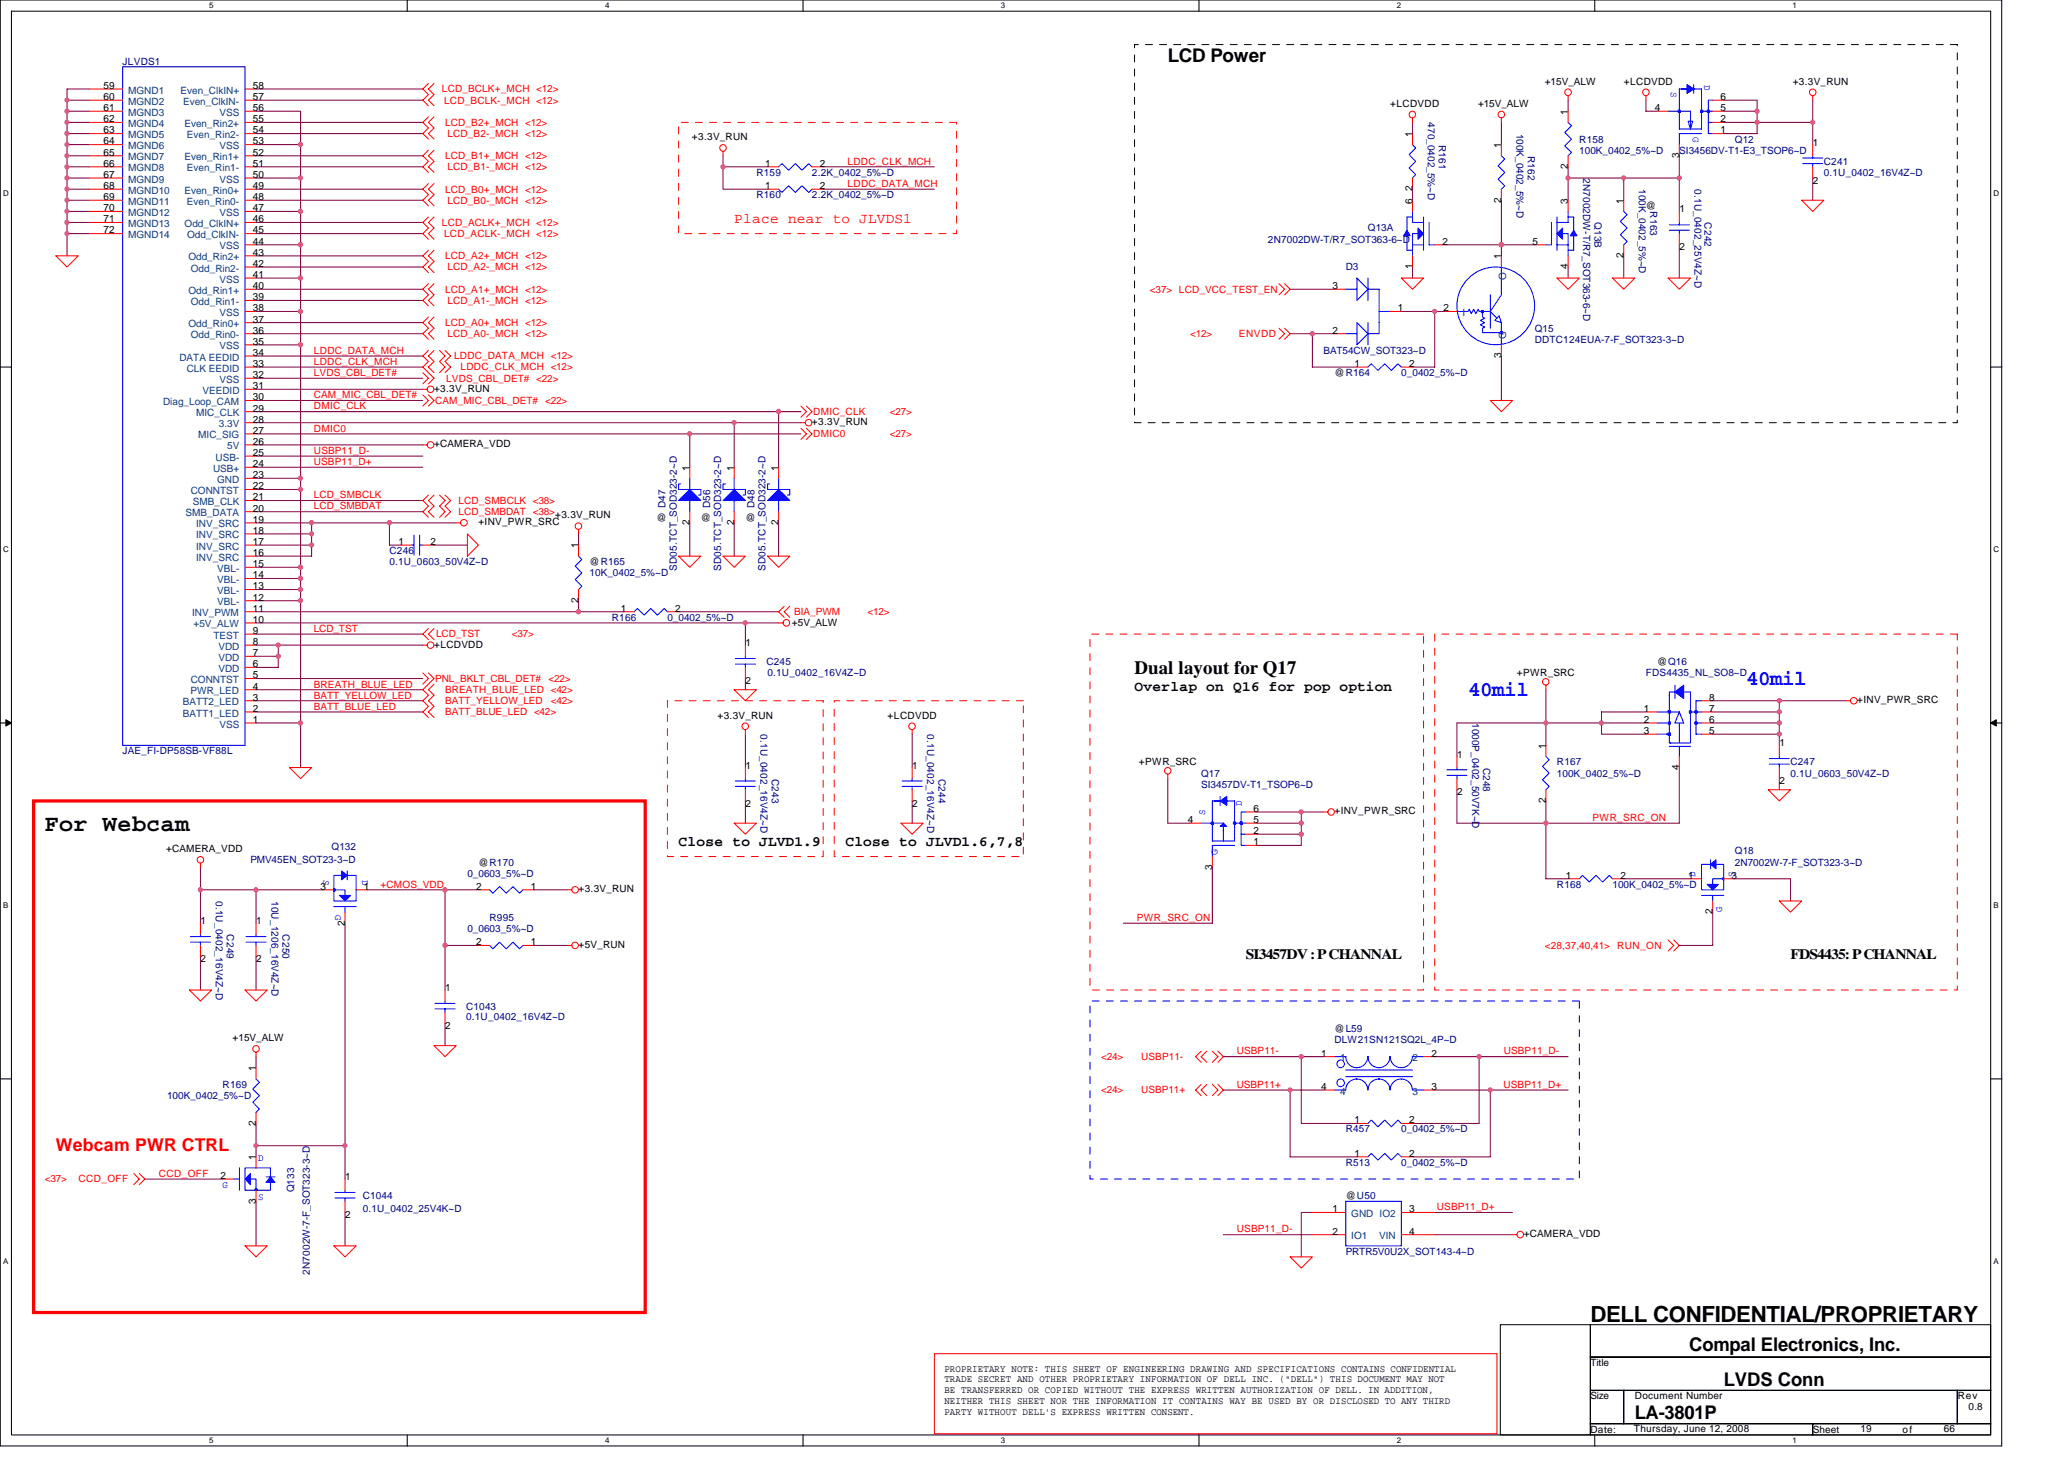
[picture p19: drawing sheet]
<svg xmlns="http://www.w3.org/2000/svg" width="297mm" height="210mm" viewBox="0 0 297 210" stroke-linecap="round" stroke-linejoin="round" font-family="sans-serif">
<defs><g id="words">
<text font-size="3.3" x="6.5" y="119.6">For Webcam</text>
<text font-size="3.2" x="228.9" y="190.2">DELL CONFIDENTIAL/PROPRIETARY</text>
<g font-size="3" fill="#00f">
<text x="211.3" y="100.2">40mil</text>
<text x="251.3" y="98.6">40mil</text>
</g>
<g font-size="2.7">
<text x="168.1" y="8.9">LCD Power</text>
<text x="163.3" y="96.9">Dual layout for Q17</text>
<text x="243.1" y="194.4">Compal Electronics, Inc.</text>
<text x="248.1" y="199.3">LVDS Conn</text>
<text x="235.3" y="204.2">LA-3801P</text>
</g>
<text font-size="2.5" fill="#f00" x="8" y="165.6">Webcam PWR CTRL</text>
<text font-size="2.1" fill="#f00" x="105.7" y="32.1">Place near to JLVDS1</text>
<g font-size="2.1">
<text x="163.3" y="99.4">Overlap on Q16 for pop option</text>
<text x="97.7" y="121.8">Close to JLVD1.9</text>
<text x="121.7" y="121.8">Close to JLVD1.6,7,8</text>
<text x="179.3" y="137.9">SI3457DV : P CHANNAL</text>
<text x="257.7" y="137.9">FDS4435: P CHANNAL</text>
</g>
<g font-size="1.4" fill="#000080">
<text x="17.6" y="9.3">JLVDS1</text>
<text x="205.5" y="17.6" transform="rotate(90 205.5 17.6)">470_0402_5%~D</text>
<text x="207.1" y="20.8" transform="rotate(90 207.1 20.8)">R161</text>
<text x="218.3" y="19.2" transform="rotate(90 218.3 19.2)">100K_0402_5%~D</text>
<text x="219.9" y="22.4" transform="rotate(90 219.9 22.4)">R162</text>
<text x="227.3" y="20.5">R158</text>
<text x="227.3" y="22.1">100K_0402_5%~D</text>
<text x="241.7" y="22.1">SI3456DV-T1-E3_TSOP6~D</text>
<text x="249.7" y="20.5">Q12</text>
<text x="262.5" y="23.7">C241</text>
<text x="108.9" y="25.3">R159</text>
<text x="108.9" y="28.5">R160</text>
<text x="116.9" y="25.3">2.2K_0402_5%~D</text>
<text x="116.9" y="28.5">2.2K_0402_5%~D</text>
<text x="227.9" y="25.6" transform="rotate(90 227.9 25.6)">2N7002DW-T/R7_SOT363-6~D</text>
<text x="235.9" y="27.2" transform="rotate(90 235.9 27.2)">100K_0402_5%~D</text>
<text x="243.9" y="27.2" transform="rotate(90 243.9 27.2)">0.1U_0402_25V4Z~D</text>
<text x="262.5" y="25.3">0.1U_0402_16V4Z~D</text>
<text x="182.5" y="34.9">2N7002DW-T/R7_SOT363-6~D</text>
<text x="196.9" y="33.3">Q13A</text>
<text x="229.5" y="32" transform="rotate(90 229.5 32)">Q13B</text>
<text x="237.5" y="30.4" transform="rotate(90 237.5 30.4)">R163</text>
<text x="245.3" y="32" transform="rotate(90 245.3 32)">C242</text>
<text x="193.7" y="38.9">D3</text>
<text x="220.9" y="47.7">Q15</text>
<text x="190.5" y="50.9">BAT54CW_SOT323~D</text>
<text x="220.9" y="49.3">DDTC124EUA-7-F_SOT323-3~D</text>
<text x="201.7" y="54.1">0_0402_5%~D</text>
<text x="95.8" y="73.1" transform="rotate(-90 95.8 73.1)">D47</text>
<text x="102.2" y="73.1" transform="rotate(-90 102.2 73.1)">D56</text>
<text x="108.6" y="73.1" transform="rotate(-90 108.6 73.1)">D48</text>
<text x="56" y="79.7">C246</text>
<text x="56" y="81.3">0.1U_0603_50V4Z~D</text>
<text x="84.9" y="82.9">10K_0402_5%~D</text>
<text x="97.4" y="82.1" transform="rotate(-90 97.4 82.1)">SD05.TCT_SOD323-2~D</text>
<text x="103.8" y="82.1" transform="rotate(-90 103.8 82.1)">SD05.TCT_SOD323-2~D</text>
<text x="110.2" y="82.1" transform="rotate(-90 110.2 82.1)">SD05.TCT_SOD323-2~D</text>
<text x="88" y="89.3">R166</text>
<text x="96.1" y="89.3">0_0402_5%~D</text>
<text x="110.3" y="95.7">C245</text>
<text x="110.5" y="97.3">0.1U_0402_16V4Z~D</text>
<text x="236.9" y="97.3">FDS4435_NL_SO8~D</text>
<text x="109.4" y="105.6" transform="rotate(90 109.4 105.6)">0.1U_0402_16V4Z~D</text>
<text x="133.5" y="105.6" transform="rotate(90 133.5 105.6)">0.1U_0402_16V4Z~D</text>
<text x="211.9" y="104" transform="rotate(90 211.9 104)">1000P_0402_50V7K~D</text>
<text x="17.6" y="108.5">JAE_FI-DP58SB-VF88L</text>
<text x="111.1" y="112" transform="rotate(90 111.1 112)">C243</text>
<text x="135.1" y="112" transform="rotate(90 135.1 112)">C244</text>
<text x="172.9" y="111.7">Q17</text>
<text x="172.9" y="113.3">SI3457DV-T1_TSOP6~D</text>
<text x="213.5" y="110.4" transform="rotate(90 213.5 110.4)">C248</text>
<text x="224.1" y="110.1">R167</text>
<text x="224.1" y="111.7">100K_0402_5%~D</text>
<text x="257.7" y="110.1">C247</text>
<text x="257.7" y="111.7">0.1U_0603_50V4Z~D</text>
<text x="36" y="124.2">PMV45EN_SOT23-3~D</text>
<text x="47.7" y="122.3">Q132</text>
<text x="249.7" y="122.9">Q18</text>
<text x="249.7" y="124.5">2N7002W-7-F_SOT323-3~D</text>
<text x="31" y="129.6" transform="rotate(90 31 129.6)">0.1U_0402_16V4Z~D</text>
<text x="39" y="129.6" transform="rotate(90 39 129.6)">10U_1206_16V4Z~D</text>
<text x="67.3" y="126.1">0_0603_5%~D</text>
<text x="224.1" y="127.7">R168</text>
<text x="232.1" y="127.7">100K_0402_5%~D</text>
<text x="32.6" y="134.4" transform="rotate(90 32.6 134.4)">C249</text>
<text x="40.6" y="134.4" transform="rotate(90 40.6 134.4)">C250</text>
<text x="67.3" y="134.1">0_0603_5%~D</text>
<text x="70.5" y="132.5">R995</text>
<text x="67.1" y="145.3">C1043</text>
<text x="67.1" y="146.7">0.1U_0402_16V4Z~D</text>
<text x="192.1" y="150.1">DLW21SN121SQ2L_4P~D</text>
<text x="24" y="158.1">100K_0402_5%~D</text>
<text x="32" y="156.5">R169</text>
<text x="193.7" y="162.9">R457</text>
<text x="193.7" y="167.7">R513</text>
<text x="201.7" y="162.9">0_0402_5%~D</text>
<text x="201.7" y="167.7">0_0402_5%~D</text>
<text x="42.4" y="171.6" transform="rotate(-90 42.4 171.6)">Q133</text>
<text x="52.2" y="172.5">C1044</text>
<text x="52.2" y="174.4">0.1U_0402_25V4K~D</text>
<text x="44.6" y="183.4" transform="rotate(-90 44.6 183.4)">2N7002W-7-F_SOT323-3~D</text>
<text x="193.7" y="180.5">PRTR5V0U2X_SOT143-4~D</text>
</g>
<g font-size="1.4">
<text x="14.9" y="12.8">59</text>
<text x="14.9" y="14.4">60</text>
<text x="14.9" y="16">61</text>
<text x="14.9" y="17.6">62</text>
<text x="36.4" y="16">56</text>
<text x="36.4" y="12.8">58</text>
<text x="36.4" y="14.4">57</text>
<text x="36.4" y="17.6">55</text>
<text x="200.1" y="15.4">+LCDVDD</text>
<text x="212.7" y="15.4">+15V_ALW</text>
<text x="222.3" y="12.2">+15V_ALW</text>
<text x="225.7" y="16.5" transform="rotate(-90 225.7 16.5)">1</text>
<text x="233.7" y="12.2">+LCDVDD</text>
<text x="238.1" y="16">4</text>
<text x="247.6" y="14.4">6</text>
<text x="247.6" y="17.6">2</text>
<text x="247.6" y="16">5</text>
<text x="258" y="12.2">+3.3V_RUN</text>
<text x="14.9" y="19.2">63</text>
<text x="14.9" y="20.8">64</text>
<text x="14.9" y="22.4">65</text>
<text x="14.9" y="24">66</text>
<text x="36.4" y="20.8">53</text>
<text x="36.4" y="19.2">54</text>
<text x="36.4" y="24">51</text>
<text x="36.4" y="22.4">52</text>
<text x="99.6" y="20.2">+3.3V_RUN</text>
<text x="110.1" y="24">1</text>
<text x="118" y="24">2</text>
<text x="203.3" y="19.7" transform="rotate(-90 203.3 19.7)">1</text>
<text x="216" y="21.3" transform="rotate(-90 216 21.3)">1</text>
<text x="241.7" y="22.7" transform="rotate(-90 241.7 22.7)">3</text>
<text x="247.6" y="19.2">1</text>
<text x="260.9" y="21">1</text>
<text x="14.9" y="25.6">67</text>
<text x="14.9" y="27.2">68</text>
<text x="14.9" y="28.8">69</text>
<text x="36.4" y="25.6">50</text>
<text x="36.4" y="28.8">48</text>
<text x="36.4" y="27.2">49</text>
<text x="110.1" y="27.2">1</text>
<text x="118" y="27.2">2</text>
<text x="203.3" y="29.3" transform="rotate(-90 203.3 29.3)">6</text>
<text x="203.3" y="27.5" transform="rotate(-90 203.3 27.5)">2</text>
<text x="216" y="29.1" transform="rotate(-90 216 29.1)">2</text>
<text x="225.7" y="29.3" transform="rotate(-90 225.7 29.3)">3</text>
<text x="225.7" y="24.3" transform="rotate(-90 225.7 24.3)">2</text>
<text x="233.7" y="29.3" transform="rotate(-90 233.7 29.3)">1</text>
<text x="260.9" y="26.4">2</text>
<text x="14.9" y="30.4">70</text>
<text x="14.9" y="32">71</text>
<text x="14.9" y="33.6">72</text>
<text x="36.4" y="35.2">44</text>
<text x="36.4" y="30.4">47</text>
<text x="36.4" y="32">46</text>
<text x="36.4" y="33.6">45</text>
<text x="207.6" y="35.2">2</text>
<text x="220.6" y="35.2">5</text>
<text x="236.9" y="30.1">@</text>
<text x="241.7" y="30.6">1</text>
<text x="36.4" y="40">41</text>
<text x="36.4" y="38.4">42</text>
<text x="36.4" y="41.6">40</text>
<text x="36.4" y="36.8">43</text>
<text x="191.7" y="41.6">3</text>
<text x="203.3" y="38.7" transform="rotate(-90 203.3 38.7)">1</text>
<text x="216" y="37.3" transform="rotate(-90 216 37.3)">1</text>
<text x="225.7" y="38.7" transform="rotate(-90 225.7 38.7)">4</text>
<text x="233.7" y="37.1" transform="rotate(-90 233.7 37.1)">2</text>
<text x="241.7" y="36">2</text>
<text x="36.4" y="44.8">38</text>
<text x="36.4" y="48">36</text>
<text x="36.4" y="43.2">39</text>
<text x="36.4" y="46.4">37</text>
<text x="191.7" y="48">2</text>
<text x="201.2" y="44.8">1</text>
<text x="207.7" y="44.8">2</text>
<text x="36.4" y="49.6">35</text>
<text x="36.4" y="51.2">34</text>
<text x="36.4" y="52.8">33</text>
<text x="194.9" y="52.8">1</text>
<text x="202.8" y="52.8">2</text>
<text x="216" y="51.5" transform="rotate(-90 216 51.5)">3</text>
<text x="36.4" y="54.4">32</text>
<text x="36.4" y="56">31</text>
<text x="36.4" y="59.2">29</text>
<text x="36.4" y="57.6">30</text>
<text x="62.5" y="56.3">+3.3V_RUN</text>
<text x="192.1" y="54.1">@R164</text>
<text x="36.4" y="65.6">25</text>
<text x="36.4" y="60.8">28</text>
<text x="36.4" y="62.4">27</text>
<text x="36.4" y="64">26</text>
<text x="62.5" y="64.3">+CAMERA_VDD</text>
<text x="116.9" y="61.2">+3.3V_RUN</text>
<text x="36.4" y="72">21</text>
<text x="36.4" y="70.4">22</text>
<text x="36.4" y="68.8">23</text>
<text x="36.4" y="67.2">24</text>
<text x="99.2" y="67.7" transform="rotate(-90 99.2 67.7)">1</text>
<text x="105.6" y="67.7" transform="rotate(-90 105.6 67.7)">1</text>
<text x="112" y="67.7" transform="rotate(-90 112 67.7)">1</text>
<text x="36.4" y="75.2">19</text>
<text x="36.4" y="76.8">18</text>
<text x="36.4" y="73.6">20</text>
<text x="68.9" y="75.5">+INV_PWR_SRC</text>
<text x="79.9" y="74.6">+3.3V_RUN</text>
<text x="94.5" y="74.9">@</text>
<text x="99.2" y="75.5" transform="rotate(-90 99.2 75.5)">2</text>
<text x="100.9" y="74.9">@</text>
<text x="105.6" y="75.5" transform="rotate(-90 105.6 75.5)">2</text>
<text x="107.3" y="74.9">@</text>
<text x="112" y="75.5" transform="rotate(-90 112 75.5)">2</text>
<text x="36.4" y="80">16</text>
<text x="36.4" y="78.4">17</text>
<text x="36.4" y="83.2">14</text>
<text x="36.4" y="81.6">15</text>
<text x="57.3" y="78.4">1</text>
<text x="62" y="78.4">2</text>
<text x="83.2" y="78.9" transform="rotate(-90 83.2 78.9)">1</text>
<text x="84.9" y="81.3">@R165</text>
<text x="36.4" y="86.4">12</text>
<text x="36.4" y="84.8">13</text>
<text x="36.4" y="88">11</text>
<text x="36.4" y="89.6">10</text>
<text x="83.2" y="86.7" transform="rotate(-90 83.2 86.7)">2</text>
<text x="89.3" y="88">1</text>
<text x="97.2" y="88">2</text>
<text x="36.4" y="91.2">9</text>
<text x="36.4" y="96">6</text>
<text x="36.4" y="92.8">8</text>
<text x="36.4" y="94.4">7</text>
<text x="62.5" y="93.2">+LCDVDD</text>
<text x="107.3" y="93">1</text>
<text x="114" y="90.1">+5V_ALW</text>
<text x="238.5" y="95.7">@Q16</text>
<text x="36.4" y="97.6">5</text>
<text x="36.4" y="100.8">3</text>
<text x="36.4" y="99.2">4</text>
<text x="107.3" y="98.4">2</text>
<text x="218.3" y="97.3">+PWR_SRC</text>
<text x="246" y="100.8">8</text>
<text x="267.3" y="101.2">+INV_PWR_SRC</text>
<text x="36.4" y="104">1</text>
<text x="36.4" y="102.4">2</text>
<text x="103.3" y="103.4">+3.3V_RUN</text>
<text x="127.7" y="103.4">+LCDVDD</text>
<text x="222.5" y="107.7" transform="rotate(-90 222.5 107.7)">1</text>
<text x="236.6" y="102.4">1</text>
<text x="236.6" y="104">2</text>
<text x="236.6" y="105.6">3</text>
<text x="246" y="102.4">7</text>
<text x="246" y="104">6</text>
<text x="246" y="105.6">5</text>
<text x="256.1" y="107.4">1</text>
<text x="107.3" y="110.6">1</text>
<text x="131.3" y="110.6">1</text>
<text x="163.9" y="110.1">+PWR_SRC</text>
<text x="209.7" y="109">1</text>
<text x="241.7" y="110.7" transform="rotate(-90 241.7 110.7)">4</text>
<text x="256.1" y="112.8">2</text>
<text x="107.3" y="116">2</text>
<text x="131.3" y="116">2</text>
<text x="170.9" y="118.4">4</text>
<text x="180.4" y="116.8">6</text>
<text x="180.4" y="120">2</text>
<text x="180.4" y="118.4">5</text>
<text x="192.1" y="117.2">+INV_PWR_SRC</text>
<text x="209.7" y="114.4">2</text>
<text x="222.5" y="115.5" transform="rotate(-90 222.5 115.5)">2</text>
<text x="23.9" y="122.6">+CAMERA_VDD</text>
<text x="68.9" y="124.5">@R170</text>
<text x="174.5" y="125.2" transform="rotate(-90 174.5 125.2)">3</text>
<text x="180.4" y="121.6">1</text>
<text x="46.1" y="128">3</text>
<text x="52.4" y="128">1</text>
<text x="68.5" y="128">2</text>
<text x="76.4" y="128">1</text>
<text x="83.3" y="128.4">+3.3V_RUN</text>
<text x="225.4" y="126.4">1</text>
<text x="233.2" y="126.4">2</text>
<text x="242.9" y="126.4">1</text>
<text x="246.5" y="131.6" transform="rotate(-90 246.5 131.6)">2</text>
<text x="249.2" y="126.4">3</text>
<text x="28.9" y="133">1</text>
<text x="36.9" y="133">1</text>
<text x="49.6" y="133.2" transform="rotate(-90 49.6 133.2)">2</text>
<text x="68.5" y="136">2</text>
<text x="76.4" y="136">1</text>
<text x="83.3" y="136.4">+5V_RUN</text>
<text x="28.9" y="138.4">2</text>
<text x="36.9" y="138.4">2</text>
<text x="64.1" y="142.6">1</text>
<text x="33.5" y="149.8">+15V_ALW</text>
<text x="64.1" y="148">2</text>
<text x="192.1" y="148.5">@L59</text>
<text x="36.8" y="154.1" transform="rotate(-90 36.8 154.1)">1</text>
<text x="190.1" y="152">1</text>
<text x="206" y="152">2</text>
<text x="36.8" y="161.9" transform="rotate(-90 36.8 161.9)">2</text>
<text x="190.1" y="156.8">4</text>
<text x="194.9" y="161.6">1</text>
<text x="202.8" y="161.6">2</text>
<text x="206" y="156.8">3</text>
<text x="36.8" y="166.9" transform="rotate(-90 36.8 166.9)">1</text>
<text x="194.9" y="166.4">1</text>
<text x="202.8" y="166.4">2</text>
<text x="31.7" y="169.6">2</text>
<text x="36.8" y="173.2" transform="rotate(-90 36.8 173.2)">3</text>
<text x="49.7" y="169.8">1</text>
<text x="193.7" y="172.5">@U50</text>
<text x="49.7" y="175.2">2</text>
<text x="191.7" y="174.4">1</text>
<text x="191.7" y="177.6">2</text>
<text x="202.8" y="177.6">4</text>
<text x="202.8" y="174.4">3</text>
<text x="219.3" y="178">+CAMERA_VDD</text>
<text x="135.9" y="197.3">PROPRIETARY NOTE: THIS SHEET OF ENGINEERING DRAWING AND SPECIFICATIONS CONTAINS CONFIDENTIAL</text>
<text x="228.9" y="196.5">Title</text>
<text x="135.9" y="198.9">TRADE SECRET AND OTHER PROPRIETARY INFORMATION OF DELL INC. (&quot;DELL&quot;) THIS DOCUMENT MAY NOT</text>
<text x="135.9" y="200.4">BE TRANSFERRED OR COPIED WITHOUT THE EXPRESS WRITTEN AUTHORIZATION OF DELL. IN ADDITION,</text>
<text x="135.9" y="202">NEITHER THIS SHEET NOR THE INFORMATION IT CONTAINS WAY BE USED BY OR DISCLOSED TO ANY THIRD</text>
<text x="135.9" y="203.5">PARTY WITHOUT DELL'S EXPRESS WRITTEN CONSENT.</text>
<text x="228.9" y="201.3">Size</text>
<text x="235.3" y="201.3">Document Number</text>
<text x="281.7" y="201.3">Rev</text>
<text x="283.3" y="202.9">0.8</text>
<text x="228.9" y="206.1">Date:</text>
<text x="235.1" y="206">Thursday, June 12, 2008</text>
<text x="260.9" y="206.1">Sheet</text>
<text x="267.8" y="206">19</text>
<text x="273.8" y="206.1">of</text>
<text x="279.8" y="206">66</text>
</g>
<g font-size="1.4" fill="#004080">
<text x="18.5" y="13.5">MGND1</text>
<text x="18.5" y="15.1">MGND2</text>
<text x="18.5" y="16.7">MGND3</text>
<text x="26" y="13.5">Even_ClkIN+</text>
<text x="26.3" y="15.1">Even_ClkIN-</text>
<text x="31.6" y="16.7">VSS</text>
<text x="18.5" y="18.3">MGND4</text>
<text x="18.5" y="19.9">MGND5</text>
<text x="18.5" y="21.5">MGND6</text>
<text x="18.5" y="23.1">MGND7</text>
<text x="26.5" y="18.3">Even_Rin2+</text>
<text x="26.5" y="23.1">Even_Rin1+</text>
<text x="26.9" y="19.9">Even_Rin2-</text>
<text x="31.6" y="21.5">VSS</text>
<text x="18.5" y="24.7">MGND8</text>
<text x="18.5" y="26.3">MGND9</text>
<text x="18.5" y="27.9">MGND10</text>
<text x="18.5" y="29.5">MGND11</text>
<text x="26.5" y="27.9">Even_Rin0+</text>
<text x="26.9" y="24.7">Even_Rin1-</text>
<text x="26.9" y="29.5">Even_Rin0-</text>
<text x="31.6" y="26.3">VSS</text>
<text x="18.5" y="31.1">MGND12</text>
<text x="18.5" y="32.7">MGND13</text>
<text x="18.5" y="34.3">MGND14</text>
<text x="26.6" y="32.7">Odd_ClkIN+</text>
<text x="26.9" y="34.3">Odd_ClkIN-</text>
<text x="31.6" y="35.9">VSS</text>
<text x="31.6" y="31.1">VSS</text>
<text x="27.1" y="37.5">Odd_Rin2+</text>
<text x="27.5" y="39.1">Odd_Rin2-</text>
<text x="31.6" y="40.7">VSS</text>
<text x="216.7" y="40.3" transform="rotate(-90 216.7 40.3)">O</text>
<text x="27.1" y="42.3">Odd_Rin1+</text>
<text x="27.1" y="47.1">Odd_Rin0+</text>
<text x="27.5" y="43.9">Odd_Rin1-</text>
<text x="31.6" y="45.5">VSS</text>
<text x="210.5" y="45.5">I</text>
<text x="25.8" y="51.9">DATA EEDID</text>
<text x="26.9" y="53.5">CLK EEDID</text>
<text x="27.5" y="48.7">Odd_Rin0-</text>
<text x="31.6" y="50.3">VSS</text>
<text x="216.7" y="48.8" transform="rotate(-90 216.7 48.8)">G</text>
<text x="23.5" y="58.3">Diag_Loop_CAM</text>
<text x="28.2" y="59.9">MIC_CLK</text>
<text x="29.1" y="56.7">VEEDID</text>
<text x="31.6" y="55.1">VSS</text>
<text x="28.5" y="63.1">MIC_SIG</text>
<text x="31.5" y="61.5">3.3V</text>
<text x="32.7" y="64.7">5V</text>
<text x="27.4" y="71.1">CONNTST</text>
<text x="30.7" y="67.9">USB+</text>
<text x="31" y="66.3">USB-</text>
<text x="31.3" y="69.5">GND</text>
<text x="26.7" y="74.3">SMB_DATA</text>
<text x="27.7" y="72.7">SMB_CLK</text>
<text x="28.2" y="75.9">INV_SRC</text>
<text x="28.2" y="77.5">INV_SRC</text>
<text x="28.2" y="80.7">INV_SRC</text>
<text x="28.2" y="79.1">INV_SRC</text>
<text x="31.3" y="83.9">VBL-</text>
<text x="31.3" y="82.3">VBL-</text>
<text x="27.7" y="88.7">INV_PWM</text>
<text x="31.3" y="87.1">VBL-</text>
<text x="31.3" y="85.5">VBL-</text>
<text x="27.9" y="90.3">+5V_ALW</text>
<text x="30.7" y="91.9">TEST</text>
<text x="31.4" y="93.5">VDD</text>
<text x="31.4" y="95.1">VDD</text>
<text x="26.3" y="101.5">BATT2_LED</text>
<text x="27.4" y="99.9">PWR_LED</text>
<text x="27.4" y="98.3">CONNTST</text>
<text x="31.4" y="96.7">VDD</text>
<text x="26.3" y="103.1">BATT1_LED</text>
<text x="31.6" y="104.7">VSS</text>
<text x="192.9" y="152.7">1</text>
<text x="203.3" y="152.7">2</text>
<text x="192.9" y="157.5">4</text>
<text x="203.3" y="157.5">3</text>
<text x="194.5" y="175.1">GND IO2</text>
<text x="194.5" y="178.3">IO1</text>
<text x="198.5" y="178.3">VIN</text>
</g>
<g font-size="1.4" fill="#f00">
<text x="63.6" y="13.3">LCD_BCLK+_MCH &lt;12&gt;</text>
<text x="63.9" y="14.9">LCD_BCLK-_MCH &lt;12&gt;</text>
<text x="64" y="18.1">LCD_B2+_MCH &lt;12&gt;</text>
<text x="64" y="22.9">LCD_B1+_MCH &lt;12&gt;</text>
<text x="64.4" y="19.7">LCD_B2-_MCH &lt;12&gt;</text>
<text x="122" y="23.7">LDDC_CLK_MCH</text>
<text x="64" y="27.7">LCD_B0+_MCH &lt;12&gt;</text>
<text x="64.4" y="24.5">LCD_B1-_MCH &lt;12&gt;</text>
<text x="64.4" y="29.3">LCD_B0-_MCH &lt;12&gt;</text>
<text x="122" y="26.9">LDDC_DATA_MCH</text>
<text x="63.6" y="32.5">LCD_ACLK+_MCH &lt;12&gt;</text>
<text x="63.9" y="34.1">LCD_ACLK-_MCH &lt;12&gt;</text>
<text x="64" y="37.3">LCD_A2+_MCH &lt;12&gt;</text>
<text x="64.4" y="38.9">LCD_A2-_MCH &lt;12&gt;</text>
<text x="64" y="42.1">LCD_A1+_MCH &lt;12&gt;</text>
<text x="64" y="46.9">LCD_A0+_MCH &lt;12&gt;</text>
<text x="64.4" y="43.7">LCD_A1-_MCH &lt;12&gt;</text>
<text x="165.5" y="42.1">&lt;37&gt; LCD_VCC_TEST_EN</text>
<text x="45.2" y="50.9">LDDC_DATA_MCH</text>
<text x="45.2" y="52.5">LDDC_CLK_MCH</text>
<text x="64.4" y="48.5">LCD_A0-_MCH &lt;12&gt;</text>
<text x="65.3" y="51.7">LDDC_DATA_MCH &lt;12&gt;</text>
<text x="66.3" y="53.3">LDDC_CLK_MCH &lt;12&gt;</text>
<text x="171.3" y="48.5">&lt;12&gt;</text>
<text x="178.3" y="48.5">ENVDD</text>
<text x="45.2" y="58.9">DMIC_CLK</text>
<text x="45.2" y="57.3">CAM_MIC_CBL_DET#</text>
<text x="45.2" y="54.1">LVDS_CBL_DET#</text>
<text x="62.6" y="58.1">CAM_MIC_CBL_DET# &lt;22&gt;</text>
<text x="64.2" y="54.9">LVDS_CBL_DET# &lt;22&gt;</text>
<text x="117" y="59.7">DMIC_CLK</text>
<text x="128.1" y="59.7">&lt;27&gt;</text>
<text x="45.2" y="62.1">DMIC0</text>
<text x="45.2" y="65.3">USBP11_D-</text>
<text x="117" y="62.9">DMIC0</text>
<text x="128.1" y="62.9">&lt;27&gt;</text>
<text x="45.2" y="71.7">LCD_SMBCLK</text>
<text x="45.2" y="66.9">USBP11_D+</text>
<text x="45.2" y="73.3">LCD_SMBDAT</text>
<text x="66" y="72.5">LCD_SMBCLK &lt;38&gt;</text>
<text x="66" y="74.1">LCD_SMBDAT &lt;38&gt;</text>
<text x="114.3" y="88.5">BIA_PWM</text>
<text x="124.9" y="88.5">&lt;12&gt;</text>
<text x="45.2" y="90.9">LCD_TST</text>
<text x="62.8" y="91.7">LCD_TST</text>
<text x="73.7" y="91.7">&lt;37&gt;</text>
<text x="45.2" y="100.5">BATT_YELLOW_LED</text>
<text x="45.2" y="98.9">BREATH_BLUE_LED</text>
<text x="62.6" y="98.1">PNL_BKLT_CBL_DET#</text>
<text x="64" y="101.3">BATT_YELLOW_LED</text>
<text x="64" y="99.7">BREATH_BLUE_LED &lt;42&gt;</text>
<text x="78.9" y="98.1">&lt;22&gt;</text>
<text x="79.3" y="101.3">&lt;42&gt;</text>
<text x="45.2" y="102.1">BATT_BLUE_LED</text>
<text x="64" y="102.9">BATT_BLUE_LED &lt;42&gt;</text>
<text x="229.2" y="118.1">PWR_SRC_ON</text>
<text x="54.8" y="127.7">+CMOS_VDD</text>
<text x="163.6" y="132.5">PWR_SRC_ON</text>
<text x="222.3" y="136.5">&lt;28,37,40,41&gt;</text>
<text x="232.7" y="136.5">RUN_ON</text>
<text x="158.5" y="152.5">&lt;24&gt;</text>
<text x="164.2" y="152.5">USBP11-</text>
<text x="178" y="151.7">USBP11-</text>
<text x="216.4" y="151.7">USBP11_D-</text>
<text x="158.5" y="157.3">&lt;24&gt;</text>
<text x="164.2" y="157.3">USBP11+</text>
<text x="178" y="156.5">USBP11+</text>
<text x="216.4" y="156.5">USBP11_D+</text>
<text x="6.5" y="170.1">&lt;37&gt;</text>
<text x="11.3" y="170.1">CCD_OFF</text>
<text x="22.8" y="169.3">CCD_OFF</text>
<text x="178" y="177.3">USBP11_D-</text>
<text x="206.8" y="174.1">USBP11_D+</text>
</g>
<g font-size="1.4" fill="#00f">
<text x="240.4" y="13.3" transform="rotate(90 240.4 13.3)">S</text>
<text x="245.3" y="12.2" transform="rotate(90 245.3 12.2)">D</text>
<text x="243.6" y="19.7" transform="rotate(90 243.6 19.7)">G</text>
<text x="173.5" y="117.3" transform="rotate(-90 173.5 117.3)">S</text>
<text x="178.7" y="116" transform="rotate(-90 178.7 116)">D</text>
<text x="175.2" y="123.1" transform="rotate(-90 175.2 123.1)">G</text>
<text x="46.5" y="126.6" transform="rotate(90 46.5 126.6)">S</text>
<text x="48.3" y="131.7" transform="rotate(90 48.3 131.7)">G</text>
<text x="52.1" y="126.6" transform="rotate(90 52.1 126.6)">D</text>
<text x="244" y="126.1" transform="rotate(-90 244 126.1)">D</text>
<text x="247.9" y="131.2" transform="rotate(-90 247.9 131.2)">G</text>
<text x="249.6" y="126.1" transform="rotate(-90 249.6 126.1)">S</text>
<text x="37.2" y="167.1">D</text>
<text x="32" y="170.9">G</text>
<text x="37.2" y="172.7">S</text>
</g>
<g font-size="1.1">
<text x="30.1" y="1.2">5</text>
<text x="87.1" y="1.2">4</text>
<text x="144" y="1.2">3</text>
<text x="201" y="1.2">2</text>
<text x="258" y="1.2">1</text>
<text x=".4" y="28.2">D</text>
<text x="286.9" y="28.2">D</text>
<text x=".4" y="79.4">C</text>
<text x="286.9" y="79.4">C</text>
<text x=".4" y="130.6">B</text>
<text x="286.9" y="130.6">B</text>
<text x=".4" y="181.8">A</text>
<text x="286.9" y="181.8">A</text>
<text x="30.1" y="207.6">5</text>
<text x="87.1" y="207.6">4</text>
<text x="144" y="207.6">3</text>
<text x="201" y="207.6">2</text>
<text x="258" y="207.6">1</text>
</g>
</g></defs>
<path d="M0 0h288.1v208h-288.1zM1.6 1.6h284.9v204.8h-284.9z" fill="none" stroke="#000" stroke-width=".15"/>
<g fill="#fff">
<path d="M30.1 .2h.6v1.2h-.6z"/>
<path d="M30.1 206.6h.6v1.3h-.6z"/>
</g>
<path d="M58.6 0v1.6M58.6 206.4v1.6" fill="none" stroke="#000" stroke-width=".15"/>
<g fill="#fff">
<path d="M87.1 .2h.6v1.2h-.6z"/>
<path d="M87.1 206.6h.6v1.3h-.6z"/>
</g>
<path d="M115.6 0v1.6M115.6 206.4v1.6" fill="none" stroke="#000" stroke-width=".15"/>
<g fill="#fff">
<path d="M144 .2h.6v1.2h-.6z"/>
<path d="M144 206.6h.6v1.3h-.6z"/>
</g>
<path d="M172.5 0v1.6M172.5 206.4v1.6" fill="none" stroke="#000" stroke-width=".15"/>
<g fill="#fff">
<path d="M201 .2h.6v1.2h-.6z"/>
<path d="M201 206.6h.6v1.3h-.6z"/>
</g>
<path d="M229.5 0v1.6M229.5 206.4v1.6" fill="none" stroke="#000" stroke-width=".15"/>
<g fill="#fff">
<path d="M258 .2h.6v1.2h-.6z"/>
<path d="M258 206.6h.6v1.3h-.6z"/>
<path d="M.4 27.2h.8v1.3h-.8z"/>
<path d="M286.9 27.2h.8v1.3h-.8z"/>
<path d="M.4 78.4h.8v1.3h-.8z"/>
<path d="M286.9 78.4h.8v1.3h-.8z"/>
</g>
<path d="M0 52.8h1.6M286.5 52.8h1.6" fill="none" stroke="#000" stroke-width=".15"/>
<g fill="#fff">
<path d="M.4 129.6h.8v1.3h-.8z"/>
<path d="M286.9 129.6h.7v1.3h-.7z"/>
</g>
<path d="M0 104h1.6M286.5 104h1.6" fill="none" stroke="#000" stroke-width=".15"/>
<path d="M.8 103.5l.8 .5-.8 .5zM286.5 104l.8-.5v1z" fill="#000" stroke="#000" stroke-width=".14"/>
<g fill="#fff">
<path d="M.4 180.8h.8v1.3h-.8z"/>
<path d="M286.9 180.8h.7v1.3h-.7z"/>
</g>
<path d="M0 155.2h1.6M286.5 155.2h1.6M215.9 190.6h13v15.8h-13zM228.9 190.6h57.6v4.6h-57.6zM228.9 195.2h57.6v4.8h-57.6zM228.9 204.8h32v1.6h-32zM228.9 200h4.8v4.8h-4.8zM233.7 200h48v4.8h-48zM260.9 204.8h25.6v1.6h-25.6zM281.7 200h4.8v4.8h-4.8z" fill="none" stroke="#000" stroke-width=".15"/>
<g fill="none" stroke="#800040" stroke-width=".15">
<path d="M9.6 16h3.2M9.6 17.6h3.2M9.6 19.2h3.2M9.6 14.4h3.2M12.8 12.8h-3.2v16M36.8 16h6.5v4.8M36.8 17.6h24.1M36.8 19.2h24.1M36.8 14.4h24.1M36.8 12.8h24.1M203.3 17.6v1.6M216.1 17.6v3.2"/>
<path d="M225.7 14.4v1.6M236.9 14.4v1.6h1.6M248.1 16h4.8M248.1 17.6h12.8M248.1 14.4h4.8v4.8h-4.8M260.9 14.4v6.4M9.6 28.8v1.6h3.2M9.6 30.4v1.6h3.2M9.6 32v1.6h3.2M9.6 33.6v3.2M9.6 27.2h3.2M9.6 22.4h3.2"/>
<path d="M9.6 25.6h3.2M9.6 28.8h3.2M9.6 20.8h3.2M9.6 24h3.2M36.8 27.2h24.1M36.8 22.4h24.1M36.8 30.4h6.5M36.8 25.6h6.5M36.8 28.8h24.1M36.8 20.8h6.5M36.8 35.2h6.5M36.8 24h24.1"/>
<path d="M36.8 33.6h24.1M36.8 38.4h24.1M36.8 36.8h24.1M36.8 32h24.1M43.3 20.8v89.6M104.1 22.4v1.6h6.4M104.1 24v3.2h6.4M118.5 27.2h16M118.5 24h16M203.3 27.2v1.6M203.3 38.4v1.6M208.1 35.2h12.8"/>
<path d="M216.1 28.8v8M225.7 25.6h16M225.7 24v4.8M225.7 38.4v1.6M233.7 25.6v3.2M233.7 36.8v3.2M241.7 22.4v8M241.7 35.2v4.8M260.9 25.6v3.2M36.8 56h24.1M36.8 40h6.5M36.8 49.6h6.5"/>
<path d="M36.8 44.8h6.5M36.8 51.2h24.1M36.8 52.8h24.1M36.8 43.2h24.1M36.8 48h24.1M36.8 46.4h24.1M36.8 41.6h24.1M36.8 59.2h78.5M36.8 57.6h24.1M36.8 54.4h24.1M112.1 59.2v8M185.7 48h6.4"/>
<path d="M185.7 41.6h6.4M188.9 48v4.8h6.4M201.7 44.8h6.4M206.5 44.8v8h-3.2M216.1 51.2v6.4M36.8 78.4h8M36.8 76.8h8M36.8 75.2h28.9M36.8 72h24.1M36.8 73.6h24.1M36.8 70.4h6.5M36.8 68.8h6.5"/>
<path d="M36.8 67.2h24.1M36.8 65.6h24.1M36.8 64h24.1M36.8 62.4h78.5M36.8 60.8h78.5M44.8 75.2v4.8h-8M56 75.2v3.2h1.7M62.5 78.4h4.8M83.3 76.8v1.6M99.3 62.4v4.8M99.3 75.2v4.8M105.7 60.8v6.4"/>
<path d="M105.7 75.2v4.8M112.1 75.2v4.8M36.8 91.2h24.1M36.8 89.6h75.3M36.8 97.6h24.1M36.8 88h46.5M36.8 92.8h24.1M36.8 94.4h3.2M36.8 99.2h24.1M36.8 81.6h6.5M36.8 86.4h6.5M36.8 84.8h6.5"/>
<path d="M36.8 83.2h6.5M40 92.8v3.2h-3.2M83.3 86.4v1.6h6.4M97.7 88h14.4M107.3 89.6v3.2M107.3 97.6v1.6M222.5 99.2v8M36.8 100.8h24.1M36.8 104h6.5M36.8 102.4h24.1M107.3 105.6v4.8M107.3 115.2v3.2"/>
<path d="M131.3 105.6v4.8M131.3 115.2v3.2M168.1 112v6.4h3.2M180.9 116.8h9.6M180.9 118.4h6.4M187.3 116.8v4.8h-6.4M222.5 115.2v11.2h3.2M236.9 104h-27.2v4.8M236.9 102.4h-6.4v3.2h6.4M241.7 110.4v8h-32v-4.8M246.5 100.8h19.2M246.5 104h9.6"/>
<path d="M246.5 102.4h9.6M246.5 105.6h9.6M256.1 100.8v6.4M256.1 112v1.6M28.8 128h17.7M28.8 124.8v8M28.8 137.6v4.8M36.8 128v4.8M36.8 137.6v4.8M49.7 132.8v32h-12.9M52.8 128h16.1M64 136h4.9"/>
<path d="M64 128v14.4M76.9 136h4.8M76.9 128h4.8M174.5 124.8v8h-12.8M180.9 120h6.4M233.7 126.4h9.6M246.5 131.2v4.8h-4.8M249.7 126.4h8v3.2M36.8 152v1.6M64 147.2v3.2M176.1 152h14.4M176.1 156.8h14.4"/>
<path d="M185.7 156.8v9.6h9.6M187.3 152v9.6h8M206.5 152h19.2M206.5 156.8h19.2M212.9 152v9.6h-9.6M214.5 156.8v9.6h-11.2M20.8 169.6h11.2M36.8 161.6v4.8M36.8 172.8v6.4M49.7 164.8v4.8M49.7 174.4v4.8M176.1 177.6h12.8"/>
<path d="M188.9 174.4h-1.6v6.4M206.5 174.4h11.2M206.5 177.6h11.2"/>
</g>
<g fill="none" stroke="#f00" stroke-width=".15">
<path d="M12.8 14.4h4.8M12.8 17.6h4.8M12.8 16h4.8M12.8 19.2h4.8M12.8 12.8h4.8M35.3 14.4h1.5M35.3 17.6h1.5M35.3 16h1.5M35.3 19.2h1.5M35.3 12.8h1.5M61.7 12l-.8 .8 .8 .8-.8 .8 .8 .8M61.7 16.8l-.8 .8 .8 .8-.8 .8 .8 .8"/>
<path d="M62.5 12l-.8 .8 .8 .8-.8 .8 .8 .8M62.5 16.8l-.8 .8 .8 .8-.8 .8 .8 .8M203.3 17v.6M203.3 19.2v1.6M216.1 17v.6M225.7 13.8v.6M225.7 16v1.6M236.9 13.8v.6M238.5 16h1.6M246.5 14.4h1.6M246.5 17.6h1.6M246.5 16h1.6"/>
<path d="M246.5 19.2h1.6M260.9 13.8v.6M8 36.8h3.3l-1.7 1.6zM12.8 24h4.8M12.8 33.6h4.8M12.8 32h4.8M12.8 20.8h4.8M12.8 22.4h4.8M12.8 25.6h4.8M12.8 27.2h4.8M12.8 28.8h4.8M12.8 30.4h4.8"/>
<path d="M35.3 35.2h1.5M35.3 24h1.5M35.3 38.4h1.5M35.3 36.8h1.5M35.3 33.6h1.5M35.3 32h1.5M35.3 20.8h1.5M35.3 22.4h1.5M35.3 25.6h1.5M35.3 27.2h1.5M35.3 28.8h1.5M35.3 30.4h1.5"/>
<path d="M61.7 21.6l-.8 .8 .8 .8-.8 .8 .8 .8M61.7 26.4l-.8 .8 .8 .8-.8 .8 .8 .8M61.7 31.2l-.8 .8 .8 .8-.8 .8 .8 .8M61.7 36l-.8 .8 .8 .8-.8 .8 .8 .8M62.5 21.6l-.8 .8 .8 .8-.8 .8 .8 .8M62.5 26.4l-.8 .8 .8 .8-.8 .8 .8 .8M62.5 31.2l-.8 .8 .8 .8-.8 .8 .8 .8M62.5 36l-.8 .8 .8 .8-.8 .8 .8 .8M104.1 21.8v.6M110.5 24h1.6M110.5 27.2h1.6M116.9 24h1.6"/>
<path d="M116.9 27.2h1.6M203.3 25.6v1.6M203.3 28.8v1.6M203.3 36.8v1.6M206.5 35.2h1.6M216.1 20.8v1.6M216.1 27.2v1.6M216.1 36.8v1.6M220.9 35.2h1.6M225.7 22.4v1.6M225.7 28.8v1.6M225.7 36.8v1.6"/>
<path d="M233.7 28.8v1.6M233.7 35.2v1.6M241.7 20.8v1.6M241.7 30.4v1.6M241.7 33.6v1.6M259.3 28.8h3.2l-1.6 1.6zM260.9 20.8v1.6M260.9 24v1.6M35.3 56h1.5M35.3 44.8h1.5M35.3 41.6h1.5M35.3 48h1.5"/>
<path d="M35.3 51.2h1.5M35.3 54.4h1.5M35.3 57.6h1.5M35.3 40h1.5M35.3 43.2h1.5M35.3 46.4h1.5M35.3 49.6h1.5M35.3 52.8h1.5M35.3 59.2h1.5M60.9 56h.6M60.9 53.6l.8 .8-.8 .8M60.9 56.8l.8 .8-.8 .8"/>
<path d="M61.7 40.8l-.8 .8 .8 .8-.8 .8 .8 .8M61.7 45.6l-.8 .8 .8 .8-.8 .8 .8 .8M61.7 50.4l-.8 .8 .8 .8-.8 .8 1.6 1.6-.8 .8M61.7 56.8l.8 .8-.8 .8M62.5 40.8l-.8 .8 .8 .8-.8 .8 .8 .8M62.5 45.6l-.8 .8 .8 .8-.8 .8 .8 .8M62.5 50.4l-.8 .8 .8 .8-.8 .8 .8 .8M63.3 50.4l.7 .8-.7 .8 .7 .8-.7 .8M64 50.4l.9 .8-.9 .8 .9 .8-.9 .8M115.3 58.4l.8 .8-.8 .8M116.1 58.4l.8 .8-.8 .8M184.1 40.8l.8 .8-.8 .8"/>
<path d="M184.1 47.2l.8 .8-.8 .8M184.9 40.8l.8 .8-.8 .8M184.9 47.2l.8 .8-.8 .8M192.1 41.6h1.6M192.1 48h1.6M195.3 52.8h1.6M200.1 44.8h1.6M201.7 40h3.2l-1.6 1.6zM201.7 52.8h1.6M208.1 44.8h1.6M214.5 57.6h3.2l-1.6 1.6zM216.1 49.6v1.6"/>
<path d="M224.1 40h3.2l-1.6 1.6zM232.1 40h3.2l-1.6 1.6zM240.1 40h3.2l-1.6 1.6zM35.3 75.2h1.5M35.3 60.8h1.5M35.3 64h1.5M35.3 67.2h1.5M35.3 70.4h1.5M35.3 76.8h1.5M35.3 62.4h1.5M35.3 65.6h1.5M35.3 68.8h1.5"/>
<path d="M35.3 72h1.5M35.3 73.6h1.5M35.3 78.4h1.5M57.7 78.4h1.6M60.9 64h.6M60.9 78.4h1.6M61.7 71.2l-.8 .8 .8 .8-.8 .8 .8 .8M62.5 71.2l-.8 .8 .8 .8-.8 .8 .8 .8M63.3 71.2l.7 .8-.7 .8 .7 .8-.7 .8M64 71.2l.9 .8-.9 .8 .9 .8-.9 .8M65.7 75.2h.6M67.3 76.8l1.6 1.6-1.6 1.6z"/>
<path d="M83.3 76.2v.6M83.3 78.4v1.6M99.3 67.2v1.6M99.3 73.6v1.6M105.7 67.2v1.6M105.7 73.6v1.6M112.1 67.2v1.6M112.1 73.6v1.6M115.3 60.8h.6M115.3 61.6l.8 .8-.8 .8M116.1 61.6l.8 .8-.8 .8M35.3 92.8h1.5"/>
<path d="M35.3 89.6h1.5M35.3 88h1.5M35.3 80h1.5M35.3 83.2h1.5M35.3 86.4h1.5M35.3 96h1.5M35.3 99.2h1.5M35.3 81.6h1.5M35.3 84.8h1.5M35.3 91.2h1.5M35.3 97.6h1.5M35.3 94.4h1.5"/>
<path d="M60.9 92.8h.6M60.9 96.8l.8 .8-.8 .8M61.7 96.8l.8 .8-1.6 1.6 .8 .8-.8 .8 .8 .8-.8 .8 .8 .8M61.7 90.4l-.8 .8 .8 .8M62.5 98.4l-.8 .8 .8 .8-.8 .8 .8 .8-.8 .8 .8 .8M62.5 90.4l-.8 .8 .8 .8M83.3 84.8v1.6M89.7 88h1.6M96.1 88h1.6M97.7 80h3.2l-1.6 1.6zM104.1 80h3.2l-1.6 1.6zM105.7 99.2h3.2l-1.6 1.6z"/>
<path d="M107.3 92.8v1.6M107.3 96v1.6M110.5 80h3.2l-1.6 1.6zM112.1 89.6h.6M112.9 87.2l-.8 .8 .8 .8M113.7 87.2l-.8 .8 .8 .8M222.5 98.6v.6M35.3 100.8h1.5M35.3 102.4h1.5M35.3 104h1.5M41.7 110.4h3.1l-1.5 1.6zM105.7 118.4h3.2l-1.6 1.6z"/>
<path d="M107.3 105v.6M107.3 110.4v1.6M107.3 113.6v1.6M129.7 118.4h3.2l-1.6 1.6zM131.3 105v.6M131.3 110.4v1.6M131.3 113.6v1.6M168.1 111.4v.6M171.3 118.4h1.6M179.3 116.8h1.6M179.3 118.4h1.6M190.5 116.8h.6"/>
<path d="M209.7 108.8v1.6M209.7 112v1.6M222.5 107.2v1.6M222.5 113.6v1.6M236.9 102.4h1.6M236.9 104h1.6M236.9 105.6h1.6M241.7 108.8v1.6M244.9 100.8h1.6M244.9 102.4h1.6M244.9 104h1.6M244.9 105.6h1.6"/>
<path d="M254.5 113.6h3.2l-1.6 1.6zM256.1 107.2v1.6M256.1 110.4v1.6M265.7 100.8h.6M28.8 124.2v.6M28.8 132.8v1.6M28.8 136v1.6M36.8 132.8v1.6M36.8 136v1.6M46.5 128h1.5M49.7 131.2v1.6M51.3 128h1.5"/>
<path d="M68.9 128h1.6M68.9 136h1.6M75.3 128h1.6M75.3 136h1.6M81.7 128h.6M81.7 136h.6M174.5 123.2v1.6M179.3 120h1.6M179.3 121.6h1.6M225.7 126.4h1.6M232.1 126.4h1.6M240.1 135.2l.8 .8-.8 .8"/>
<path d="M240.9 135.2l.8 .8-.8 .8M243.3 126.4h1.6M246.5 129.6v1.6M248.1 126.4h1.6M256.1 129.6h3.2l-1.6 1.6zM27.3 142.4h3.2l-1.7 1.6zM35.3 142.4h3.2l-1.7 1.6zM36.8 151.4v.6M36.8 153.6v1.6M62.5 150.4h3.2l-1.7 1.6zM64 142.4v1.6M64 145.6v1.6"/>
<path d="M172.9 156l-.8 .8 .8 .8M172.9 151.2l-.8 .8 .8 .8M173.7 156l-.8 .8 .8 .8M173.7 151.2l-.8 .8 .8 .8M174.5 156l.8 .8-.8 .8M174.5 151.2l.8 .8-.8 .8M175.3 156l.8 .8-.8 .8M175.3 151.2l.8 .8-.8 .8M190.5 152h1.6M190.5 156.8h1.6M204.9 152h1.6M204.9 156.8h1.6"/>
<path d="M19.3 168.8l.7 .8-.7 .8M20 168.8l.8 .8-.8 .8M32 169.6h1.7M35.3 179.2h3.2l-1.7 1.6zM36.8 160v1.6M36.8 166.4v1.6M36.8 171.2v1.6M48 179.2h3.3l-1.6 1.6zM49.7 169.6v1.6M49.7 172.8v1.6M188.9 177.6h4.8M188.9 174.4h4.8"/>
<path d="M195.3 161.6h1.6M195.3 166.4h1.6M201.7 177.6h4.8M201.7 161.6h1.6M201.7 166.4h1.6M201.7 174.4h4.8M217.7 177.6h.6M134.5 194.8h80.9v11.5h-80.9zM185.7 180.8h3.2l-1.6 1.6z"/>
<circle cx="203.3" cy="16.5" r=".47"/>
<circle cx="216.1" cy="16.5" r=".47"/>
<circle cx="225.7" cy="13.3" r=".48"/>
<circle cx="236.9" cy="13.3" r=".47"/>
<circle cx="260.9" cy="13.3" r=".47"/>
<circle cx="104" cy="21.3" r=".47"/>
<circle cx="62" cy="56" r=".47"/>
<circle cx="62" cy="64" r=".47"/>
<circle cx="66.8" cy="75.2" r=".47"/>
<circle cx="83.2" cy="75.7" r=".47"/>
<circle cx="116.4" cy="60.8" r=".47"/>
<circle cx="62" cy="92.8" r=".47"/>
<circle cx="113.2" cy="89.6" r=".47"/>
<circle cx="222.5" cy="98.1" r=".47"/>
<circle cx="107.2" cy="104.5" r=".47"/>
<circle cx="131.2" cy="104.5" r=".47"/>
<circle cx="168.1" cy="110.9" r=".47"/>
<circle cx="191.6" cy="116.8" r=".47"/>
<circle cx="266.8" cy="100.8" r=".47"/>
<circle cx="28.8" cy="123.7" r=".47"/>
<circle cx="82.8" cy="136" r=".47"/>
<circle cx="82.8" cy="128" r=".47"/>
<circle cx="36.8" cy="150.9" r=".47"/>
<circle cx="218.8" cy="177.6" r=".48"/>
</g>
<path d="M97.7 17.6h40v16h-40zM156.9 91.2h48v51.2h-48zM206.5 91.2h75.2v51.2h-75.2zM96.1 100.8h22.4v22.4h-22.4zM120.1 100.8h27.2v22.4h-27.2z" fill="none" stroke="#f00" stroke-width=".14" stroke-dasharray="1 1 1 1 1 1 1 1"/>
<path d="M156.9 144h70.4v25.6h-70.4z" fill="none" stroke="#00f" stroke-width=".14" stroke-dasharray="1 1 1 1 1 1 1 1"/>
<path d="M163.3 6.4h118.4v54.4h-118.4z" fill="none" stroke="#000" stroke-width=".14" stroke-dasharray="1 1 1 1 1 1 1 1"/>
<path d="M4.8 115.2h88.1v73.6h-88.1z" fill="none" stroke="#f00" stroke-width=".47"/>
<g fill="none" stroke="#00f" stroke-width=".15">
<path d="M17.6 9.6h17.7v97.6h-17.7zM225.7 17.6l.5 .5-1 .9 1 1-1 1 1 .9-.5 .5M240.1 16h3.2v2.6M241.5 15.9h.3v.3h-.3zM242 12.8h.6h-.9v5.8h3.2v-5.8h-1.1M242.6 12.8h.2M242.9 17.4h.7l-.3 1.2zM243.8 12.2v1.2M244.7 15.9h.3v.3h-.3zM244.9 19.2h-3.2v1.6M244.9 16h1.6M245.7 15.9h.3v.3h-.3z"/>
<path d="M245.8 17.6v1.6h.7M246.5 14.4h-.7v3.2h.7M112.1 24l.4-.5 1 1 1-1 .9 1 1-1 .5 .5M112.1 27.2l.4 .5 1-1 1 1 .9-1 1 1 .5-.5M202.5 33.9v2.1h.8M203.3 20.8l.4 .5-.9 .9 .9 1-.9 1 .9 .9-.4 .5M203.3 35.2h1.6M203.3 30.4v1.6h1.6M203.3 31.2h-.8v1.9M204.1 33.6h-.8v3.2M204.9 31.2v4.8M205.7 32v3.2h.8"/>
<path d="M216.1 22.4l.5 .5-1 1 1 .9-1 1 1 .9-.5 .5M216.1 38.4v4l-1.6 2.4M223.3 32v3.2h-.8M224.1 35.2h1.6M224.1 31.2v4.8M224.9 33.6h.8v3.2M225.7 30.4v1.6h-1.6M225.7 31.2h.8v1.9M226.5 33.9v2.1h-.8M233.7 30.4l.5 .5-1 1 1 .9-1 1 1 .9-.5 .5M240.2 33.1h2.9M240.2 32.3h2.9"/>
<path d="M241.7 32v.3M241.7 33.1v.5M259.4 23.5h2.9M259.4 22.7h2.9M260.9 22.4v.3M260.9 23.5v.5M193.7 41.6h1.6M193.7 48h1.6M195.3 40l1.6 1.6-1.6 1.6zM195.3 46.4l1.6 1.6-1.6 1.6zM196.9 52.8l.5-.5 .9 1 1-1 .9 1 1-1 .5 .5M196.9 41.6h1.6v6.4h-1.6"/>
<path d="M196.9 40v3.2M196.9 46.4v3.2M198.5 44.8h1.6M209.7 44.8h1.6l.1-.3 .3 .6 .4-.6 .3 .6 .3-.6 .2 .3h1.6M213.2 44.7h.3v.3h-.3zM213.4 44.8v.8l.3 .2-.7 .3 .7 .3-.7 .3 .7 .4-.3 .1v.7h2.7M214.5 42.4v4.8M214.5 44.8l.9 1M215.7 45.4l.4 1-1-.3zM215.9 47.7h.3v.3h-.3zM216.1 46.4v3.2M59.3 78.4h.3"/>
<path d="M59.6 77v2.9M60.4 78.4h.5M60.4 77v2.9M98 69.6h-.3v.8h3.2v.8h-.4M99.3 68.8v1.6M99.3 72v1.6M104.4 69.6h-.3v.8h3.2v.8h-.4M105.7 68.8v1.6M105.7 72v1.6M110.8 69.6h-.3v.8h3.2v.8h-.4M112.1 68.8v1.6M112.1 72v1.6"/>
<path d="M83.3 80l.4 .5-.9 .9 .9 1-.9 1 .9 .9-.4 .5M91.3 88l.4-.5 1 1 1-1 .9 1 1-1 .5 .5M105.8 95.5h2.9M105.8 94.7h2.9M107.3 94.4v.3M107.3 95.5v.5M241 99.5h-.8v7.4h3.1v-7.4h-1M241 98.6v1.9M105.8 113.1h2.9M105.8 112.4h2.9M107.3 112v.4M107.3 113.1v.5"/>
<path d="M129.8 113.1h2.9M129.8 112.4h2.9M131.3 112v.4M131.3 113.1v.5M172.9 118.4h3.2v2.6M174.3 118.3h.3v.3h-.3zM174.8 115.2h.6h-.9v5.8h3.2v-5.8h-1.2M175.4 115.2h.2M175.6 114.6v1.3M177.5 118.3h.3v.3h-.3zM177.7 118.4h1.6M178.5 118.3h.3v.3h-.3z"/>
<path d="M179.3 116.8h-.7v3.2h.7M208.2 111.5h2.9M208.2 110.7h2.9M209.7 110.4v.3M209.7 111.5v.5M222.5 108.8l.4 .5-.9 1 .9 .9-.9 1 .9 .9-.4 .5M238.5 104h1.6M238.5 102.4h3.2M238.5 105.6h1.6M240.1 102.3h.3v.3h-.3zM240.1 105.5h.3v.3h-.3zM240.1 103.9h.3v.3h-.3z"/>
<path d="M240.2 107.4h3.1M241.7 104v2.9M241.7 107.4v1.4M241.7 102.4l.6 1.6h-1.3zM243.1 102.4v.2h.3v-.3h-.3v.1h1.8M243.9 102.3h.3v.3h-.3zM244.1 104h-.2v.2h.3v-.3h-.3v.1h1M244.9 100.8h-.8v4.8h.8M254.6 109.9h2.9M254.6 109.1h2.9M256.1 108.8v.3M256.1 109.9v.5"/>
<path d="M27.4 135.6h2.9M27.4 134.7h2.9M28.8 134.4v.3M28.8 135.6v.4M35.4 135.6h2.9M35.4 134.7h2.9M36.8 134.4v.3M36.8 135.6v.4M48 130.4h3.3M49.2 125.9h-1.2v2.1v-.1h.2v.3h-.2M49.7 130.4v.8M50 125.9h1.3v3.7h-3.3v-1.6h1.7v.8"/>
<path d="M50 125.3v1.3M70.5 128l.4 .5 1-.9 1 .9 .9-.9 1 .9 .5-.5M70.5 136l.4 .5 1-.9 1 .9 .9-.9 1 .9 .5-.5M177.7 121.6h-3.2v1.6M178.6 120v1.6h.7M227.3 126.4l.5-.5 .9 1 1-1 .9 1 1-1 .5 .5M244.9 128.8h3.2M246.2 124.4h-1.3v3.6h3.2v-1.6h-1.6v.8M246.2 123.7v1.3M246.5 128.8v.8M246.9 124.4h1.2v2v-.1h-.2v.3h.2M36.8 155.2l.5 .5-.9 1 .9 .9-.9 1 .9 1-.5 .4"/>
<path d="M62.6 145.1h2.9M62.6 144.4h2.9M64 144v.4M64 145.1v.5M192.1 156.8h1.6M193.7 156.8a1.57 1.57 0 0 1 1.6-1.6 1.59 1.59 0 0 1 1.5 1.6M193.7 153.9h9.6M193.7 154.9h9.6M196.8 152a1.61 1.61 0 0 1-1.5 1.6 1.59 1.59 0 0 1-1.6-1.6h-1.6M196.9 152a1.59 1.59 0 0 0 1.6 1.6 1.61 1.61 0 0 0 1.5-1.6M196.9 156.8a1.57 1.57 0 0 1 1.6-1.6 1.59 1.59 0 0 1 1.5 1.6M200.1 152a1.6 1.6 0 0 0 1.6 1.6 1.6 1.6 0 0 0 1.6-1.6"/>
<path d="M200.1 156.8a1.6 1.6 0 0 1 1.6-1.6 1.6 1.6 0 0 1 1.6 1.6M203.3 152h1.6M203.3 156.8h1.6M33.7 169.6h.8M34.5 168v3.2M38.3 169.3h1.3M38.9 169.3v-1.3h-3.6v3.2h1.5v-1.6h-.8M38.9 170.1v1.1h-2.1h.2v-.1h-.3v.1M48.2 172.4h2.9M48.2 171.6h2.9M49.7 171.2v.4M49.7 172.4v.4"/>
<path d="M193.7 172.8h8v6.4h-8zM196.9 161.6l.5-.5 .9 1 1-1 .9 1 1-1 .5 .5M196.9 166.4l.5-.5 .9 1 1-1 .9 1 1-1 .5 .5"/>
<circle cx="215.3" cy="44" r="5.6"/>
<circle cx="192.9" cy="153.1" r=".55"/>
<circle cx="192.9" cy="155.8" r=".55"/>
</g>
<g fill="#00f" stroke="#00f" stroke-width=".15">
<path d="M202.5 33.1l.4 .8h-.9z"/>
<path d="M226.5 33.1l.4 .8h-.9z"/>
<path d="M112.1 70.4l1.6 1.6h-3.2z" fill-rule="evenodd"/>
<path d="M245.7 127.2h1.6l-.8 .8z" fill-rule="evenodd"/>
<path d="M246.2 124.4l.7-.7v1.3z" fill-rule="evenodd"/>
<path d="M204.1 32.8l.8 .8-.8 .8z" fill-rule="evenodd"/>
<path d="M224.1 33.6l.8-.8v1.6z" fill-rule="evenodd"/>
<path d="M97.7 72l1.6-1.6 1.6 1.6z" fill-rule="evenodd"/>
<path d="M48.8 128.8h1.7l-.8 .8z" fill-rule="evenodd"/>
<path d="M49.2 125.3l.8 .6-.8 .7z" fill-rule="evenodd"/>
<path d="M242.8 12.2l1 .6-1 .6z" fill-rule="evenodd"/>
<path d="M175.6 115.2l.9-.6v1.3z" fill-rule="evenodd"/>
<path d="M175.6 118.9l.5-.5 .4 .5z" fill-rule="evenodd"/>
<path d="M104.1 72l1.6-1.6 1.6 1.6z" fill-rule="evenodd"/>
<path d="M241 99.5l1.3-.9v1.9z" fill-rule="evenodd"/>
<path d="M36 168.8v1.6l-.7-.8z" fill-rule="evenodd"/>
<path d="M38.9 169.3l.7 .8h-1.3z" fill-rule="evenodd"/>
</g>
<g fill="#f0f" stroke="#f0f" stroke-width=".15">
<circle cx="9.6" cy="17.6" r=".31"/>
<circle cx="9.6" cy="33.6" r=".31"/>
<circle cx="9.6" cy="20.8" r=".31"/>
<circle cx="43.2" cy="20.8" r=".31"/>
<circle cx="43.2" cy="25.6" r=".31"/>
<circle cx="43.2" cy="104" r=".32"/>
<circle cx="9.6" cy="14.4" r=".31"/>
<circle cx="43.2" cy="30.4" r=".31"/>
<circle cx="9.6" cy="16" r=".32"/>
<circle cx="9.6" cy="19.2" r=".32"/>
<circle cx="9.6" cy="25.6" r=".31"/>
<circle cx="43.2" cy="40" r=".32"/>
<circle cx="9.6" cy="27.2" r=".32"/>
<circle cx="43.2" cy="35.2" r=".32"/>
<circle cx="43.2" cy="44.8" r=".31"/>
<circle cx="9.6" cy="22.4" r=".31"/>
<circle cx="9.6" cy="24" r=".32"/>
<circle cx="9.6" cy="28.8" r=".31"/>
<circle cx="107.3" cy="89.6" r=".31"/>
<circle cx="104" cy="24" r=".32"/>
<circle cx="83.2" cy="88" r=".32"/>
<circle cx="40" cy="92.8" r=".31"/>
<circle cx="40" cy="94.4" r=".31"/>
<circle cx="214.5" cy="156.8" r=".31"/>
<circle cx="185.7" cy="156.8" r=".31"/>
<circle cx="212.9" cy="152" r=".32"/>
<circle cx="187.3" cy="152" r=".32"/>
<circle cx="43.2" cy="81.6" r=".31"/>
<circle cx="43.2" cy="86.4" r=".31"/>
<circle cx="43.2" cy="83.2" r=".32"/>
<circle cx="44.8" cy="76.8" r=".31"/>
<circle cx="44.8" cy="78.4" r=".31"/>
<circle cx="56" cy="75.2" r=".32"/>
<circle cx="44.8" cy="75.2" r=".32"/>
<circle cx="43.2" cy="70.4" r=".31"/>
<circle cx="43.2" cy="68.8" r=".31"/>
<circle cx="256.1" cy="104" r=".32"/>
<circle cx="256.1" cy="100.8" r=".31"/>
<circle cx="187.3" cy="118.4" r=".31"/>
<circle cx="222.5" cy="118.4" r=".31"/>
<circle cx="230.5" cy="104" r=".32"/>
<circle cx="187.3" cy="116.8" r=".31"/>
<circle cx="256.1" cy="105.6" r=".31"/>
<circle cx="256.1" cy="102.4" r=".31"/>
<circle cx="187.3" cy="120" r=".32"/>
<circle cx="222.5" cy="104" r=".32"/>
<circle cx="99.3" cy="62.4" r=".31"/>
<circle cx="105.6" cy="60.8" r=".31"/>
<circle cx="112.1" cy="59.2" r=".32"/>
<circle cx="241.7" cy="25.6" r=".31"/>
<circle cx="233.7" cy="25.6" r=".31"/>
<circle cx="260.9" cy="17.6" r=".31"/>
<circle cx="216.1" cy="35.2" r=".32"/>
<circle cx="206.5" cy="44.8" r=".31"/>
<circle cx="252.9" cy="17.6" r=".31"/>
<circle cx="252.9" cy="16" r=".32"/>
<circle cx="188.8" cy="48" r=".32"/>
<circle cx="225.7" cy="25.6" r=".31"/>
<circle cx="43.2" cy="49.6" r=".31"/>
<circle cx="43.2" cy="84.8" r=".31"/>
<circle cx="28.8" cy="128" r=".32"/>
<circle cx="36.8" cy="128" r=".32"/>
<circle cx="64" cy="136" r=".32"/>
<circle cx="64" cy="128" r=".32"/>
<circle cx="36.8" cy="164.8" r=".31"/>
<circle cx="49.6" cy="164.8" r=".31"/>
<circle cx="9.6" cy="32" r=".32"/>
<circle cx="9.6" cy="30.4" r=".31"/>
</g>
<use href="#words"/>
</svg>
